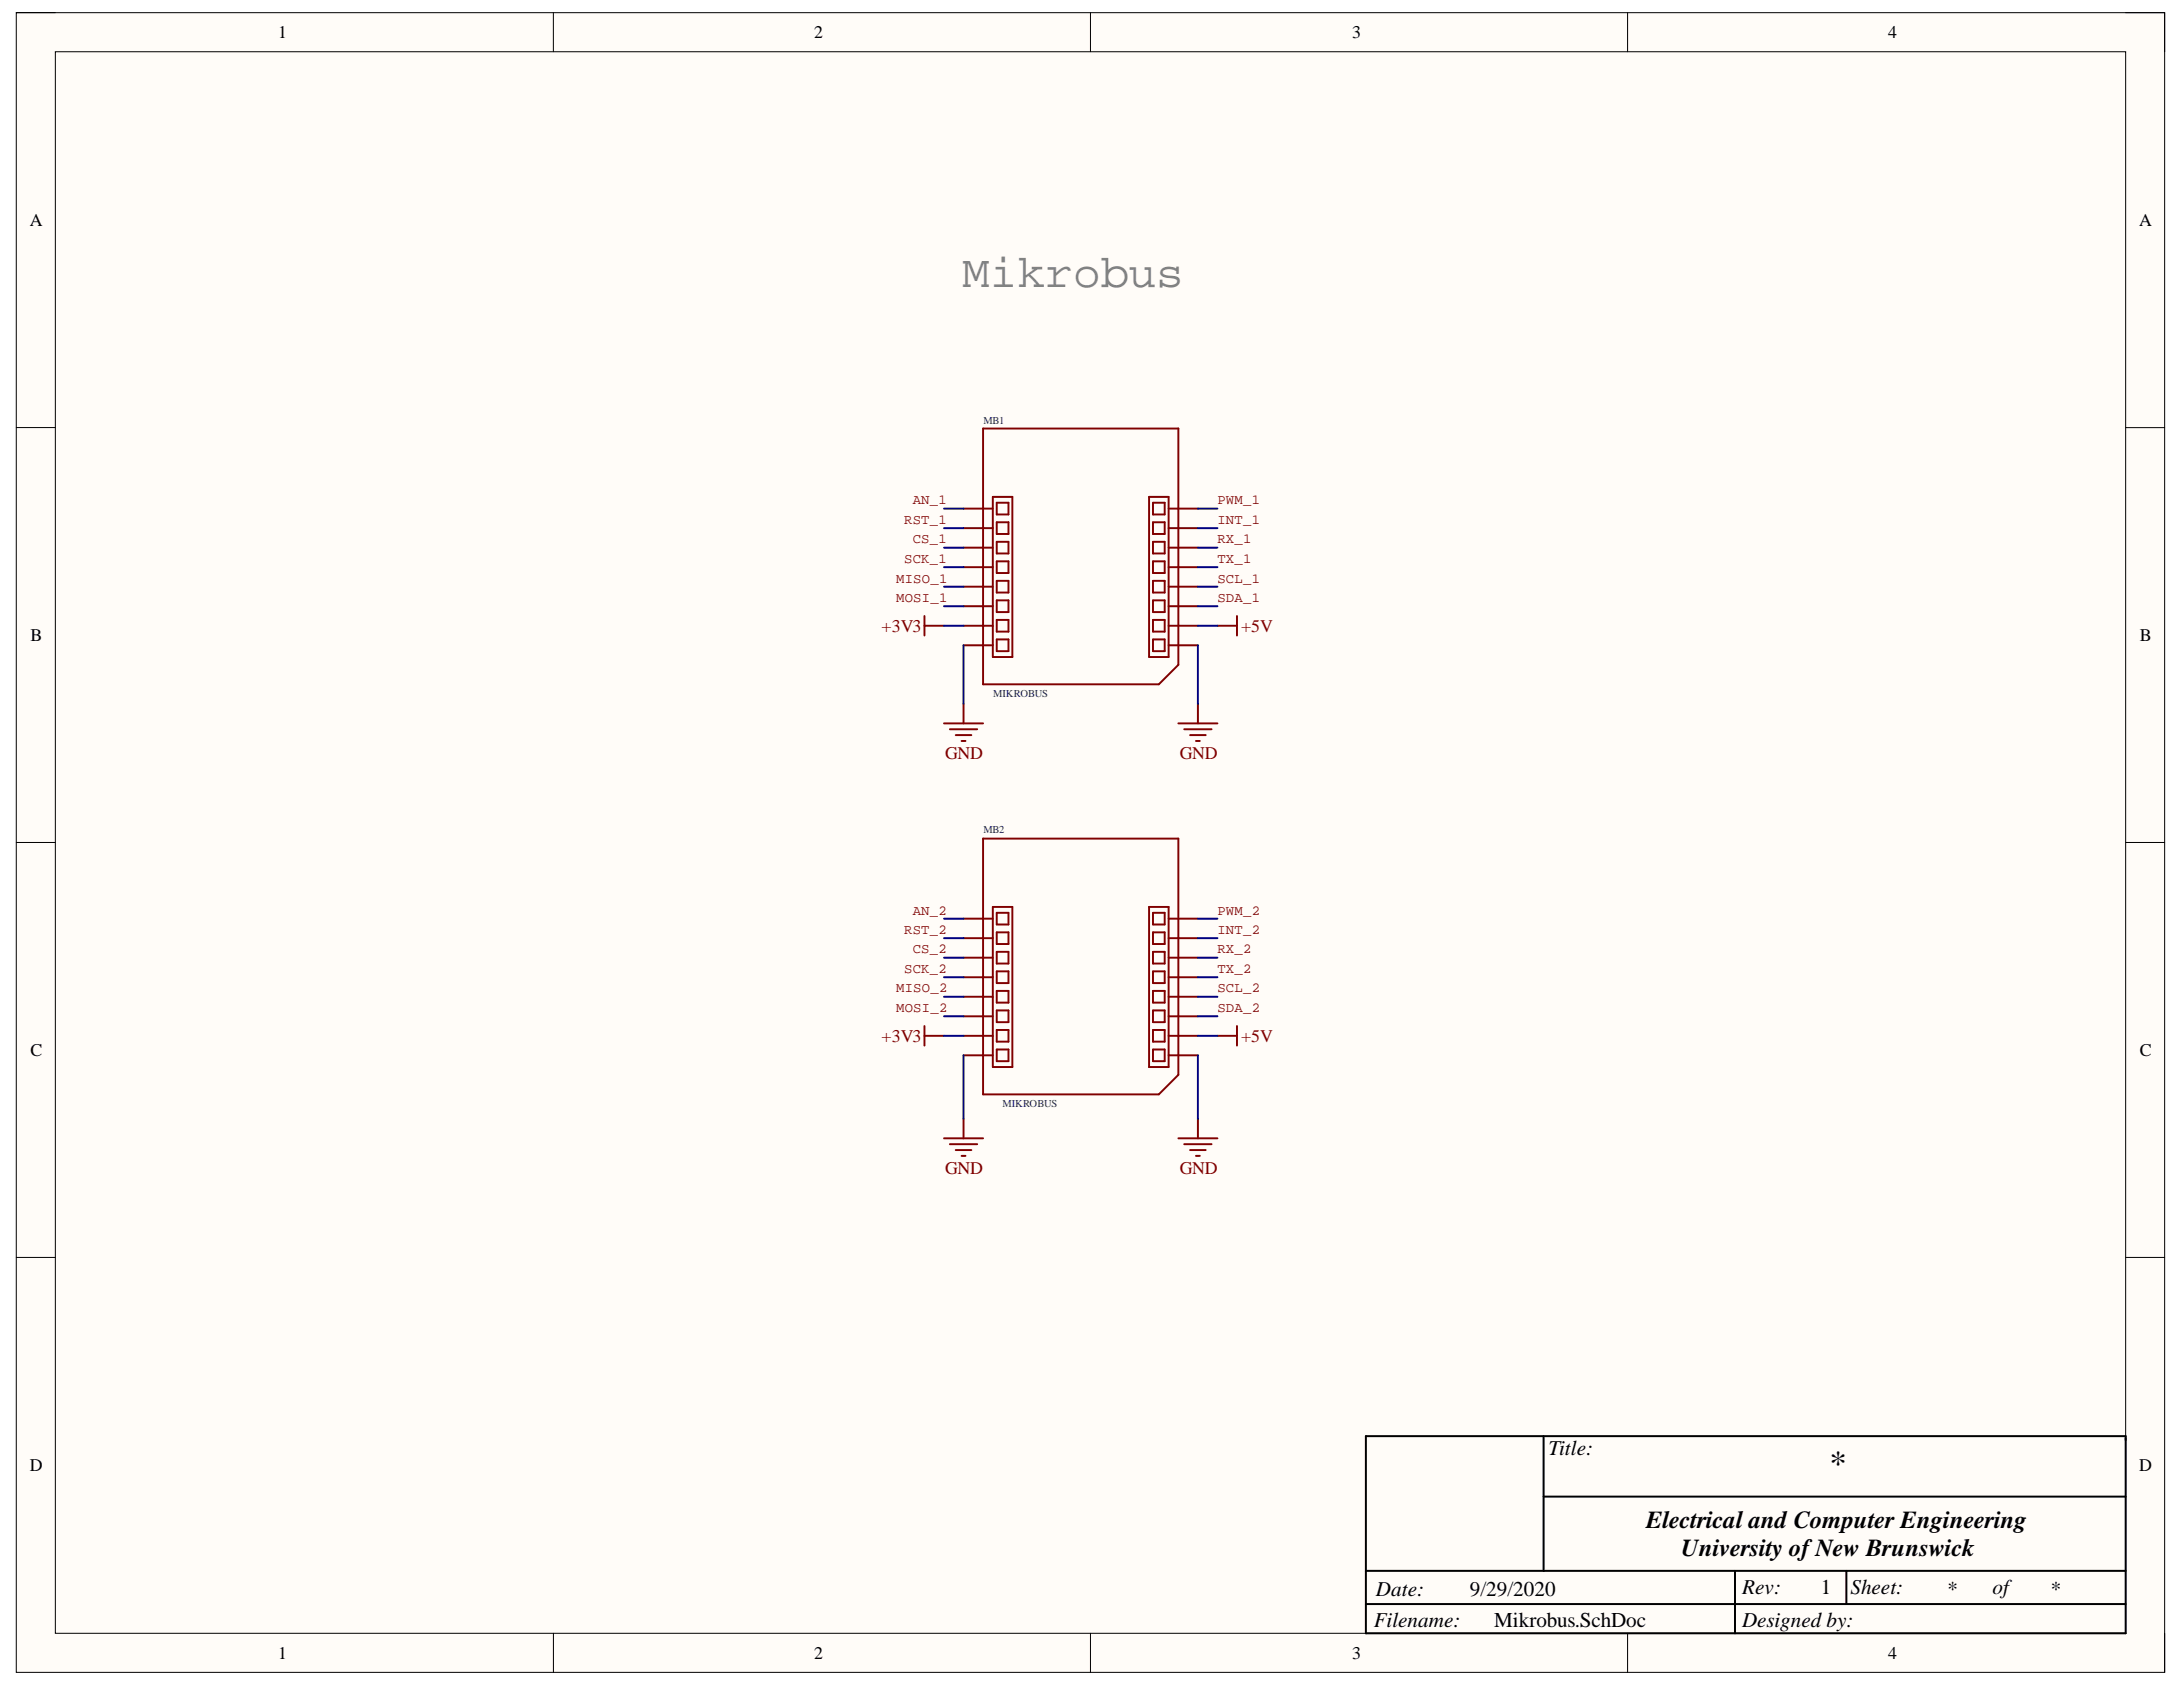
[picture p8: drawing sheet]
<svg xmlns="http://www.w3.org/2000/svg" width="279mm" height="216mm" viewBox="0 0 279 216" stroke-linecap="round" stroke-linejoin="round" font-family="sans-serif">
<defs><g id="words">
<text font-size="5.9" fill="#808080" x="123.2" y="36.8">Mikrobus</text>
<text font-size="4.5" x="234.1" y="188.8">*</text>
<g font-size="3.1">
<text x="210.7" y="195.6">Electrical and Computer Engineering</text>
<text x="215.2" y="199.1">Universityof New Brunswick</text>
</g>
<g font-size="2.7">
<text x="198.2" y="186.2">Title:</text>
<text x="223" y="204">Rev:</text>
<text x="233" y="204">1</text>
<text x="236.8" y="204">Sheet:</text>
<text x="255" y="204">of</text>
<text x="175.9" y="208.2">Filename:</text>
<text x="176.1" y="204.2">Date:</text>
<text x="188.1" y="204.2">9/29/2020</text>
<text x="191.2" y="208.2">Mikrobus.SchDoc</text>
<text x="223" y="208.2">Designed by:</text>
<text x="249.3" y="204.2">*</text>
<text x="262.5" y="204.2">*</text>
</g>
<g font-size="2.3">
<text x="35.6" y="4.9">1</text>
<text x="104.2" y="4.9">2</text>
<text x="173.1" y="4.9">3</text>
<text x="241.7" y="4.9">4</text>
<text x="3.8" y="28.9">A</text>
<text x="273.8" y="28.9">A</text>
<text x="3.9" y="82">B</text>
<text x="273.9" y="82">B</text>
<text x="3.9" y="135.1">C</text>
<text x="273.9" y="135.1">C</text>
<text x="3.8" y="188.2">D</text>
<text x="273.8" y="188.2">D</text>
<text x="35.6" y="212.3">1</text>
<text x="104.2" y="212.3">2</text>
<text x="173.1" y="212.3">3</text>
<text x="241.7" y="212.3">4</text>
</g>
<g font-size="2.3" fill="#800000">
<text x="112.8" y="80.8">+3V3</text>
<text x="158.9" y="80.8">+5V</text>
<text x="121" y="97.1">GND</text>
<text x="151" y="97.1">GND</text>
<text x="112.8" y="133.4">+3V3</text>
<text x="158.9" y="133.4">+5V</text>
<text x="121" y="150.2">GND</text>
<text x="151" y="150.2">GND</text>
</g>
<g font-size="1.8" fill="#800000">
<text x="116.8" y="64.5">AN_1</text>
<text x="155.8" y="64.5">PWM_1</text>
<text x="115.7" y="67.1">RST_1</text>
<text x="116.8" y="69.5">CS_1</text>
<text x="155.8" y="67.1">INT_1</text>
<text x="155.8" y="69.5">RX_1</text>
<text x="114.7" y="74.6">MISO_1</text>
<text x="114.7" y="77">MOSI_1</text>
<text x="115.7" y="72.1">SCK_1</text>
<text x="155.8" y="72.1">TX_1</text>
<text x="155.8" y="74.6">SCL_1</text>
<text x="155.8" y="77">SDA_1</text>
<text x="115.7" y="119.6">RST_2</text>
<text x="116.8" y="117">AN_2</text>
<text x="155.8" y="117">PWM_2</text>
<text x="155.8" y="119.6">INT_2</text>
<text x="115.7" y="124.6">SCK_2</text>
<text x="116.8" y="122">CS_2</text>
<text x="155.8" y="122">RX_2</text>
<text x="155.8" y="124.6">TX_2</text>
<text x="114.7" y="127">MISO_2</text>
<text x="114.7" y="129.6">MOSI_2</text>
<text x="155.8" y="127">SCL_2</text>
<text x="155.8" y="129.6">SDA_2</text>
</g>
<g font-size="1.4" fill="#073763">
<text x="125.9" y="54.2">MB1</text>
<text x="127.1" y="89.2">MIKROBUS</text>
<text x="125.9" y="106.6">MB2</text>
<text x="128.3" y="141.6">MIKROBUS</text>
</g>
</g></defs>
<path d="M2.1 1.6h275v212.4h-275z" fill-rule="evenodd" fill="#fffcf8"/>
<path d="M2.1 1.6h275v212.4h-275z" fill="none" stroke="#000" stroke-width=".13"/>
<path d="M7.1 6.6h265v202.4h-265z" fill-rule="evenodd" fill="#fffcf8"/>
<g fill="none" stroke="#000" stroke-width=".13">
<path d="M2.1 1.6h5M7.1 6.6h265v202.4h-265zM70.8 1.6v5M139.6 1.6v5M208.3 1.6v5M272.1 1.6h5v5M2.1 54.7h5M272.1 54.7h5M2.1 107.8h5M272.1 107.8h5M2.1 160.9h5M272.1 160.9h5"/>
<path d="M70.8 209v5M139.6 209v5M208.3 209v5M277.1 209v5"/>
</g>
<path d="M174.8 183.8h97.3v25.2h-97.3zM197.6 183.8v17.2M197.6 191.5h74.5M174.8 205.3h97.3M174.8 201h97.3M222.1 201v8M236.3 201v4.3" fill="none" stroke="#000" stroke-width=".25"/>
<g fill="none" stroke="#800000" stroke-width=".25">
<path d="M125.8 54.8h25v30.3l-2.5 2.5h-22.5zM118.3 78.8v2.5M123.3 77.6h3.8M123.3 75.1h3.8M123.3 72.6h3.8M123.3 70.1h3.8M123.3 67.6h3.8M123.3 65.1h3.8M127.1 63.6h2.5v20.5h-2.5zM127.6 64.3h1.5v1.5h-1.5zM127.6 66.8h1.5v1.5h-1.5zM127.6 69.3h1.5v1.5h-1.5z"/>
<path d="M127.6 71.8h1.5v1.5h-1.5zM127.6 74.3h1.5v1.5h-1.5zM127.6 76.8h1.5v1.5h-1.5zM127.6 79.3h1.5v1.5h-1.5zM147.1 63.6h2.5v20.5h-2.5zM147.6 64.3h1.5v1.5h-1.5zM147.6 66.8h1.5v1.5h-1.5zM147.6 69.3h1.5v1.5h-1.5zM147.6 71.8h1.5v1.5h-1.5zM147.6 74.3h1.5v1.5h-1.5zM147.6 76.8h1.5v1.5h-1.5zM147.6 79.3h1.5v1.5h-1.5z"/>
<path d="M149.6 77.6h3.7M149.6 75.1h3.7M149.6 72.6h3.7M149.6 70.1h3.7M149.6 67.6h3.7M149.6 65.1h3.7M158.3 78.8v2.5M118.3 80.1h2.5M120.8 92.6h5M121.6 93.3h3.5M122.3 94.1h2M123.1 94.8h.5"/>
<path d="M123.3 82.6h3.8M123.3 80.1h3.8M123.3 90.1v2.5M127.6 81.8h1.5v1.5h-1.5zM147.6 81.8h1.5v1.5h-1.5zM149.6 82.6h3.7M149.6 80.1h3.7M150.8 92.6h5M151.6 93.3h3.5M152.3 94.1h2M153.1 94.8h.5M153.3 90.1v2.5"/>
<path d="M155.8 80.1h2.5M123.3 117.6h3.8M125.8 107.3h25v30.3l-2.5 2.5h-22.5zM127.1 116.1h2.5v20.5h-2.5zM127.6 119.3h1.5v1.5h-1.5zM127.6 116.8h1.5v1.5h-1.5zM147.1 116.1h2.5v20.5h-2.5zM147.6 116.8h1.5v1.5h-1.5zM147.6 119.3h1.5v1.5h-1.5zM149.6 117.6h3.7M118.3 132.6h2.5M118.3 131.3v2.5"/>
<path d="M123.3 135.1h3.8M123.3 132.6h3.8M123.3 130.1h3.8M123.3 127.6h3.8M123.3 125.1h3.8M123.3 122.6h3.8M123.3 120.1h3.8M127.6 134.3h1.5v1.5h-1.5zM127.6 131.8h1.5v1.5h-1.5zM127.6 129.3h1.5v1.5h-1.5zM127.6 126.8h1.5v1.5h-1.5zM127.6 124.3h1.5v1.5h-1.5z"/>
<path d="M127.6 121.8h1.5v1.5h-1.5zM147.6 134.3h1.5v1.5h-1.5zM147.6 121.8h1.5v1.5h-1.5zM147.6 124.3h1.5v1.5h-1.5zM147.6 126.8h1.5v1.5h-1.5zM147.6 129.3h1.5v1.5h-1.5zM147.6 131.8h1.5v1.5h-1.5zM149.6 135.1h3.7M149.6 132.6h3.7M149.6 130.1h3.7M149.6 127.6h3.7M149.6 125.1h3.7"/>
<path d="M149.6 122.6h3.7M149.6 120.1h3.7M155.8 132.6h2.5M158.3 131.3v2.5M120.8 145.7h5M121.6 146.4h3.5M122.3 147.2h2M123.1 147.9h.5M123.3 143.2v2.5M150.8 145.7h5M151.6 146.4h3.5M152.3 147.2h2"/>
<path d="M153.1 147.9h.5M153.3 143.2v2.5"/>
</g>
<g fill="none" stroke="#000080" stroke-width=".25">
<path d="M120.8 77.6h2.5M120.8 75.1h2.5M120.8 72.6h2.5M120.8 70.1h2.5M120.8 67.6h2.5M120.8 65.1h2.5M153.3 77.6h2.5M153.3 75.1h2.5M153.3 72.6h2.5M153.3 70.1h2.5M153.3 67.6h2.5M153.3 65.1h2.5"/>
<path d="M120.8 80.1h2.5M123.3 82.6v7.5M153.3 80.1h2.5M153.3 82.6v7.5M120.8 117.6h2.5M153.3 117.6h2.5M120.8 130.1h2.5M120.8 132.6h2.5M120.8 127.6h2.5M120.8 125.1h2.5M120.8 122.6h2.5M120.8 120.1h2.5"/>
<path d="M123.3 135.1v8.1M153.3 130.1h2.5M153.3 132.6h2.5M153.3 127.6h2.5M153.3 125.1h2.5M153.3 122.6h2.5M153.3 120.1h2.5M153.3 135.1v8.1"/>
</g>
<use href="#words"/>
</svg>
